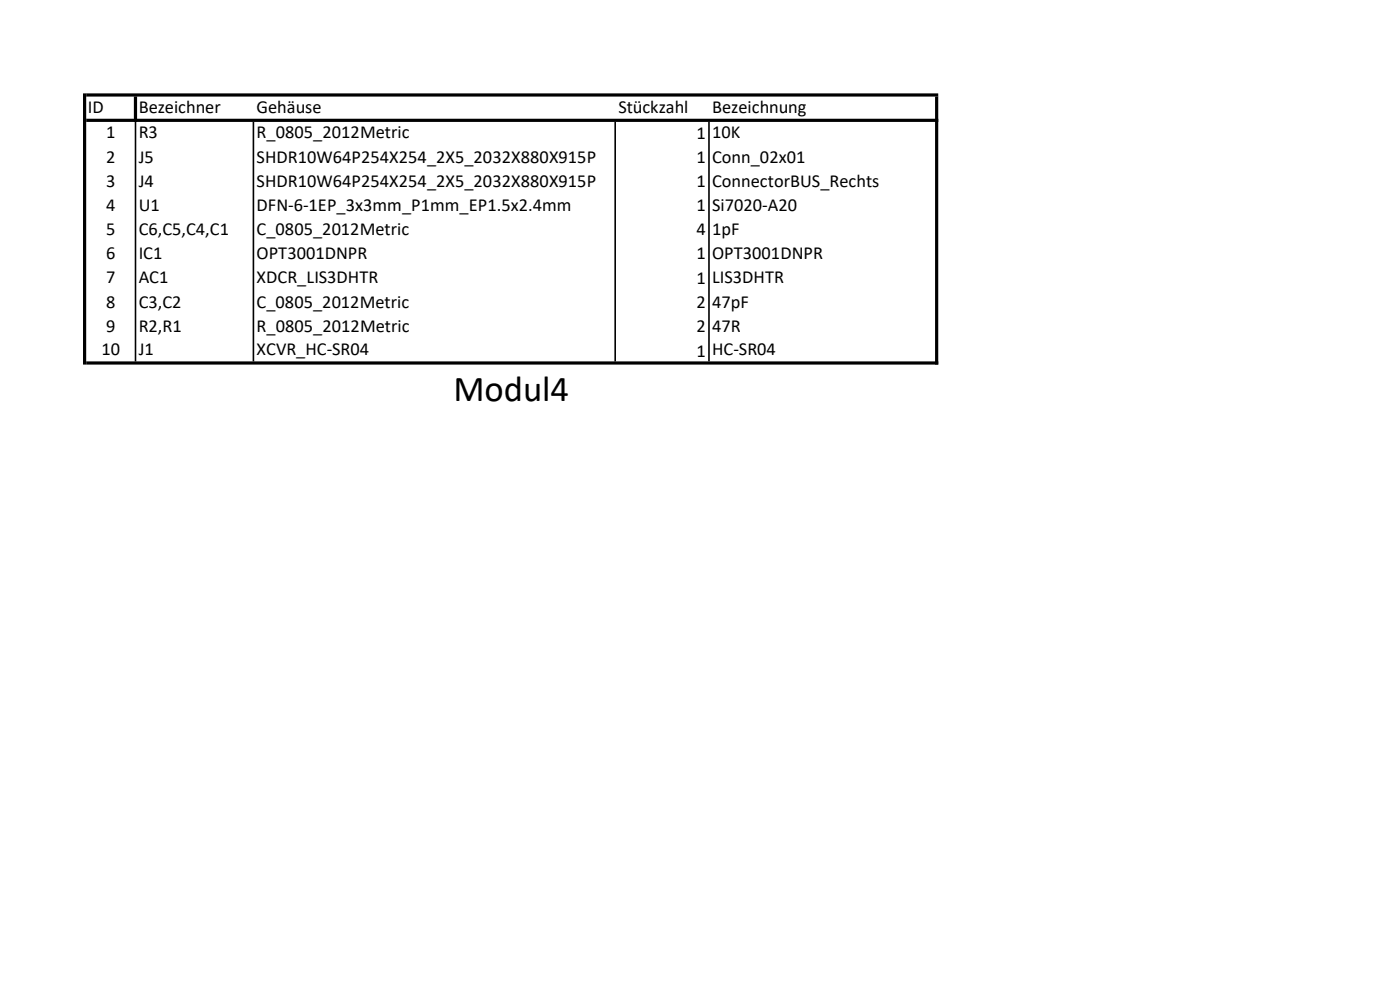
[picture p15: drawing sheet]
<svg xmlns="http://www.w3.org/2000/svg" width="297mm" height="210mm" viewBox="0 0 297 210" stroke-linecap="round" stroke-linejoin="round" font-family="sans-serif">
<defs><g id="words">
<text font-size="7.7" x="96.2" y="85">Modul4</text>
<g font-size="3.9">
<text x="18.6" y="23.9">ID</text>
<text x="29.4" y="23.9">Bezeichner</text>
<text x="54.4" y="23.9">Gehäuse</text>
<text x="131.2" y="23.9">Stückzahl</text>
<text x="151.1" y="23.9">Bezeichnung</text>
<text x="22.5" y="29.4">1</text>
<text x="29.4" y="29.4">R3</text>
<text x="54.4" y="29.4">R_0805_2012Metric</text>
<text x="147.7" y="29.4">1</text>
<text x="151.1" y="29.4">10K</text>
<text x="22.5" y="34.5">2</text>
<text x="29.4" y="34.5">J5</text>
<text x="54.4" y="34.5">SHDR10W64P254X254_2X5_2032X880X915P</text>
<text x="147.7" y="34.5">1</text>
<text x="151.1" y="34.5">Conn_02x01</text>
<text x="22.5" y="39.6">3</text>
<text x="29.4" y="39.6">J4</text>
<text x="54.4" y="39.6">SHDR10W64P254X254_2X5_2032X880X915P</text>
<text x="147.7" y="39.7">1</text>
<text x="151.1" y="39.6">ConnectorBUS_Rechts</text>
<text x="22.5" y="44.7">4</text>
<text x="29.4" y="44.7">U1</text>
<text x="54.4" y="44.7">DFN-6-1EP_3x3mm_P1mm_EP1.5x2.4mm</text>
<text x="147.7" y="44.8">1</text>
<text x="151.1" y="44.7">Si7020-A20</text>
<text x="22.5" y="49.9">5</text>
<text x="29.4" y="49.8">C6,C5,C4,C1</text>
<text x="54.4" y="49.9">C_0805_2012Metric</text>
<text x="147.7" y="49.9">4</text>
<text x="151.1" y="49.9">1pF</text>
<text x="22.5" y="55">6</text>
<text x="29.4" y="55">IC1</text>
<text x="54.4" y="55">OPT3001DNPR</text>
<text x="147.7" y="55">1</text>
<text x="151.1" y="55">OPT3001DNPR</text>
<text x="22.5" y="60.1">7</text>
<text x="22.5" y="65.2">8</text>
<text x="29.4" y="60.1">AC1</text>
<text x="29.4" y="65.2">C3,C2</text>
<text x="54.4" y="60.1">XDCR_LIS3DHTR</text>
<text x="54.4" y="65.2">C_0805_2012Metric</text>
<text x="147.7" y="60.2">1</text>
<text x="147.7" y="65.3">2</text>
<text x="151.1" y="60.1">LIS3DHTR</text>
<text x="151.1" y="65.2">47pF</text>
<text x="22.5" y="70.4">9</text>
<text x="29.4" y="70.4">R2,R1</text>
<text x="54.4" y="70.4">R_0805_2012Metric</text>
<text x="147.7" y="70.4">2</text>
<text x="151.1" y="70.4">47R</text>
<text x="21.5" y="75.4">10</text>
<text x="29.4" y="75.4">J1</text>
<text x="54.4" y="75.4">XCVR_HC-SR04</text>
<text x="147.7" y="75.6">1</text>
<text x="151.1" y="75.4">HC-SR04</text>
</g>
</g></defs>
<g fill="#000">
<path d="M18.3 19.8h180.8v.7h-180.8zM18.3 25.2h180.8v.7h-180.8zM18.3 76.7h180.8v.6h-180.8z" fill-rule="evenodd"/>
<path d="M28.4 20.5h.7v5.4h-.7zM17.6 19.8h.7v57.5h-.7z" fill-rule="evenodd"/>
<path d="M28.6 25.9h.3v50.8h-.3zM198.4 20.5h.7v56.8h-.7zM53.6 25.9h.3v50.8h-.3zM130.3 25.9h.4v50.8h-.4zM150.2 25.9h.4v50.8h-.4z" fill-rule="evenodd"/>
</g>
<use href="#words"/>
</svg>
